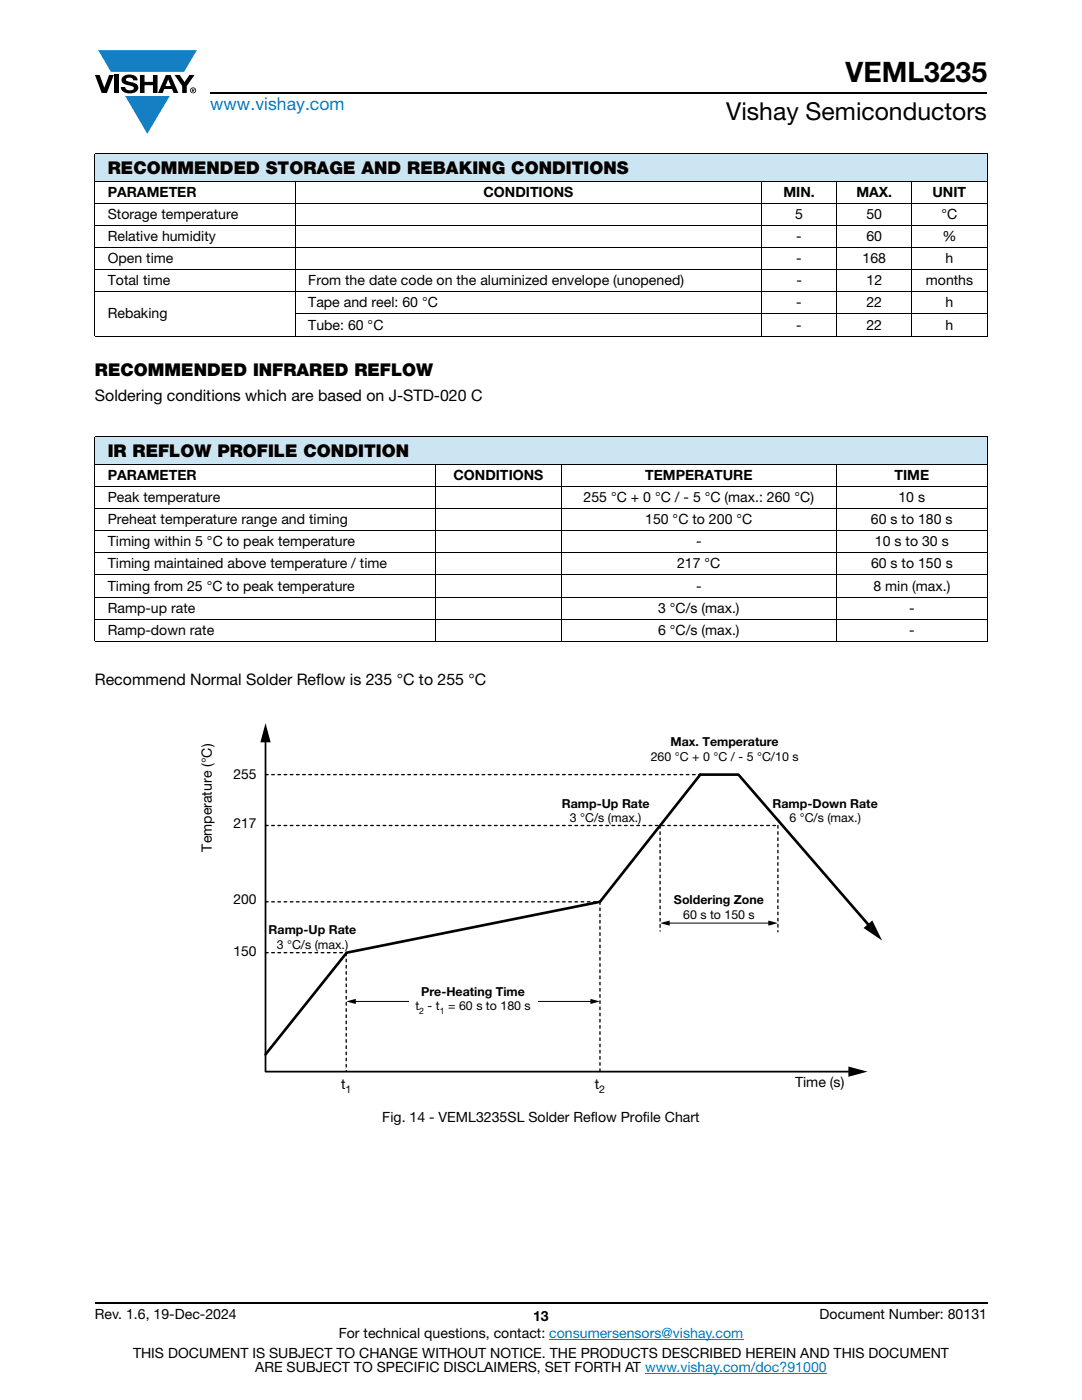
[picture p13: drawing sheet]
<svg xmlns="http://www.w3.org/2000/svg" width="216mm" height="279mm" viewBox="0 0 216 279" stroke-linecap="round" stroke-linejoin="round" font-family="sans-serif">
<defs><g id="words">
<text font-size="5.6" x="168.7" y="16.4">VEML3235</text>
<text font-size="4.9" x="144.9" y="24">Vishay Semiconductors</text>
<text font-size="3.5" fill="#007ec4" x="42" y="21.9">www.vishay.com</text>
<g font-size="3.5">
<text x="21.5" y="34.8">RECOMMENDED STORAGE AND REBAKING CONDITIONS</text>
<text x="18.9" y="75.1">RECOMMENDED INFRARED REFLOW</text>
<text x="21.5" y="91.3">IR REFLOW PROFILE CONDITION</text>
</g>
<g font-size="3.2">
<text x="18.9" y="80.1">Soldering conditions which are based on J-STD-020 C</text>
<text x="18.9" y="136.8">Recommend Normal Solder Reflow is 235 °C to 255 °C</text>
</g>
<g font-size="2.8">
<text x="21.5" y="39.3">PARAMETER</text>
<text x="96.4" y="39.3">CONDITIONS</text>
<text x="156.3" y="39.3">MIN.</text>
<text x="170.9" y="39.3">MAX.</text>
<text x="186.1" y="39.3">UNIT</text>
<text x="21.5" y="43.7">Storage temperature</text>
<text x="158.7" y="43.7">5</text>
<text x="172.9" y="43.7">50</text>
<text x="187.9" y="43.7">°C</text>
<text x="21.5" y="48.1">Relative humidity</text>
<text x="21.5" y="52.6">Open time</text>
<text x="158.9" y="48.1">-</text>
<text x="158.9" y="52.6">-</text>
<text x="172.1" y="52.6">168</text>
<text x="172.9" y="48.1">60</text>
<text x="188" y="48.1">%</text>
<text x="188.7" y="52.6">h</text>
<text x="21.5" y="57">Total time</text>
<text x="61.5" y="57">From the date code on the aluminized envelope (unopened)</text>
<text x="158.9" y="57">-</text>
<text x="172.9" y="57">12</text>
<text x="184.7" y="57">months</text>
<text x="21.5" y="63.6">Rebaking</text>
<text x="61.5" y="61.4">Tape and reel: 60 °C</text>
<text x="61.5" y="65.8">Tube: 60 °C</text>
<text x="158.9" y="61.4">-</text>
<text x="158.9" y="65.8">-</text>
<text x="172.9" y="61.4">22</text>
<text x="172.9" y="65.8">22</text>
<text x="188.7" y="61.4">h</text>
<text x="188.7" y="65.8">h</text>
<text x="21.5" y="95.8">PARAMETER</text>
<text x="90.5" y="95.8">CONDITIONS</text>
<text x="128.7" y="95.8">TEMPERATURE</text>
<text x="178.5" y="95.8">TIME</text>
<text x="21.5" y="100.2">Peak temperature</text>
<text x="116.4" y="100.2">255 °C + 0 °C / - 5 °C (max.: 260 °C)</text>
<text x="179.3" y="100.2">10 s</text>
<text x="21.5" y="104.6">Preheat temperature range and timing</text>
<text x="128.7" y="104.6">150 °C to 200 °C</text>
<text x="173.8" y="104.6">60 s to 180 s</text>
<text x="21.5" y="109">Timing within 5 °C to peak temperature</text>
<text x="21.5" y="113.4">Timing maintained above temperature / time</text>
<text x="135.1" y="113.4">217 °C</text>
<text x="138.9" y="109">-</text>
<text x="173.8" y="113.4">60 s to 150 s</text>
<text x="174.6" y="109">10 s to 30 s</text>
<text x="21.5" y="117.9">Timing from 25 °C to peak temperature</text>
<text x="138.9" y="117.9">-</text>
<text x="174.3" y="117.9">8 min (max.)</text>
<text x="21.5" y="122.3">Ramp-up rate</text>
<text x="131.3" y="122.3">3 °C/s (max.)</text>
<text x="181.4" y="122.3">-</text>
<text x="21.5" y="126.7">Ramp-down rate</text>
<text x="131.3" y="126.7">6 °C/s (max.)</text>
<text x="181.4" y="126.7">-</text>
<text x="46.6" y="155.5">255</text>
<text x="46.6" y="165.3">217</text>
<text x="42.2" y="169.9" transform="rotate(-90 42.2 169.9)">Temperature (°C)</text>
<text x="46.6" y="180.5">200</text>
<text x="46.6" y="190.8">150</text>
<text x="68" y="217.4">t</text>
<text x="118.7" y="217.4">t</text>
<text x="158.6" y="217">Time (s)</text>
<text x="76.3" y="223.9">Fig. 14 - VEML3235SL Solder Reflow Profile Chart</text>
<text x="18.9" y="263.3">Rev. 1.6, 19-Dec-2024</text>
<text x="106.4" y="263.6">13</text>
<text x="163.6" y="263.3">Document Number: 80131</text>
<text x="67.6" y="267.1">For technical questions, contact: consumersensors@vishay.com</text>
<text x="26.5" y="271">THIS DOCUMENT IS SUBJECT TO CHANGE WITHOUT NOTICE. THE PRODUCTS DESCRIBED HEREIN AND THIS DOCUMENT</text>
<text x="50.9" y="273.8">ARE SUBJECT TO SPECIFIC DISCLAIMERS, SET FORTH AT www.vishay.com/doc?91000</text>
</g>
<g font-size="2.5">
<text x="133.8" y="148.9">Max. Temperature</text>
<text x="129.8" y="151.8">260 °C + 0 °C / - 5 °C/10 s</text>
<text x="112.1" y="161.2">Ramp-Up Rate</text>
<text x="154.2" y="161.2">Ramp-Down Rate</text>
<text x="113.7" y="164.1">3 °C/s (max.)</text>
<text x="157.5" y="164.1">6 °C/s (max.)</text>
<text x="134.5" y="180.5">Soldering Zone</text>
<text x="136.3" y="183.5">60 s to 150 s</text>
<text x="53.6" y="186.4">Ramp-Up Rate</text>
<text x="55.2" y="189.3">3 °C/s (max.)</text>
<text x="82.9" y="201.7">t - t = 60 s to 180 s</text>
<text x="84" y="198.7">Pre-Heating Time</text>
</g>
<g font-size="2.1">
<text x="68.9" y="218.1">1</text>
<text x="119.6" y="218.1">2</text>
</g>
<g font-size="1.8">
<text x="83.7" y="202.4">2</text>
<text x="87.8" y="202.4">1</text>
</g>
</g></defs>
<g fill="#147fc3">
<path d="M19.6 10h19.7l-2.6 4.3h-1.1h-13.5z"/>
<path d="M25 19.2h8.9l-4.5 7.5z"/>
</g>
<g fill="#000">
<path d="M18.9 15h1l.9 2.5 1-2.5h.9l-1.4 3.6h-1zM22.9 15h.9v3.6h-.9zM24.6 15.3a2.1 2.1 0 0 1 2.8 .3l.1 .4h-.9a.79 .79 0 0 0-.7-.5 .79 .79 0 0 0-.8 .4l.3 .3 1 .2a1.08 1.08 0 0 1 1.2 1 1.08 1.08 0 0 1-1.1 1.2 1.73 1.73 0 0 1-2.4-1.2h.9a.96 .96 0 0 0 .8 .6 .96 .96 0 0 0 .9-.4 1.31 1.31 0 0 0-1.2-.6 1.03 1.03 0 0 1-1.1-.6 1.03 1.03 0 0 1 .2-1.1zM27.9 15h.9v1.3h1.7v-1.3h.9v3.6h-.9v-1.6h-1.7v1.6h-.9zM34.8 15h1.1l.9 1.4 1-1.4h1l-1.5 2.2v1.4h-.9v-1.4z"/>
<path d="M33.6 15.9l.5 1.3h-1.1zM33.1 15l-1.6 3.6h1l.3-.8h1.5l.3 .8h1l-1.6-3.6z"/>
<path d="M38.4 17.8h.2v.2h-.2zM38.3 17.7v.7h.1v-.3l.4 .3-.2-.3 .2-.2-.1-.2z"/>
<path d="M38.1 18a.46 .46 0 0 1 .9 0 .46 .46 0 0 1-.9 0zM37.9 18a.6 .6 0 0 0 1.2 0 .6 .6 0 0 0-1.2 0z"/>
</g>
<path d="M42 18.6h155M18.9 260h178.1" fill="none" stroke="#000" stroke-width=".36"/>
<path d="M109.6 267.3h38.7M128.7 274h36.3" fill="none" stroke="#007ec4" stroke-width=".2"/>
<g fill="#cce5f3">
<path d="M18.9 30.7h178.1v5.5h-178.1z"/>
<path d="M18.9 87.2h178.1v5.5h-178.1z"/>
</g>
<g fill="none" stroke="#000" stroke-width=".2">
<path d="M18.9 30.7h178.1M18.9 36.2h178.1M18.9 30.8v36.2M58.9 36.1v31.1M152 36.1v31.1M167 36.1v31.1M181.9 36.1v31.1M197 30.8v36.2M18.9 40.6h178.1M18.9 45h178.1M18.9 49.4h178.1M18.9 53.8h178.1"/>
<path d="M18.9 58.3h178.1M18.9 67.1h178.1M58.9 62.7h138.1M18.9 87.2h178.1M18.9 92.7h178.1M18.9 97.1h178.1M18.9 87.3v40.6M87 92.6v35.4M112 92.6v35.4M167 92.6v35.4M197 87.3v40.6M18.9 101.5h178.1"/>
<path d="M18.9 105.9h178.1M18.9 110.3h178.1M18.9 114.7h178.1M18.9 119.1h178.1M18.9 123.5h178.1M18.9 128h178.1M70.6 199.9h47.6M133.3 184.2h20.4"/>
</g>
<path d="M53 147.5v66.3M53 213.9h117" fill="none" stroke="#000" stroke-width=".35"/>
<path d="M53 144.3l1 3.8h-2zM131.7 184.2l1.9-.5v1zM153.3 183.7l1.9 .5-1.9 .5zM172.3 185.2l1.8-1.5 1.9 4zM69.1 199.9l1.9-.6v1.1zM117.8 199.3l1.9 .6-1.9 .5zM169.3 212.8l3.8 1.1-3.8 1z" fill="#000"/>
<path d="M173.7 185l-26.4-30.4h-7.6l-20 25.4-50.5 10.1-16.2 20.3" fill="none" stroke="#000" stroke-width=".53"/>
<path d="M53 154.6h86.7M53 180h66.7M53 164.7h102.2M119.7 180v33.9M131.7 164.8v21M155.2 164.7v21.3M53 190.1h16.2M69.1 190.2v23.6" fill="none" stroke="#000" stroke-width=".26" stroke-dasharray=".5 .7"/>
<path d="M81.6 196.2h25.6v7.3h-25.6z" fill="#fff"/>
<use href="#words"/>
</svg>
